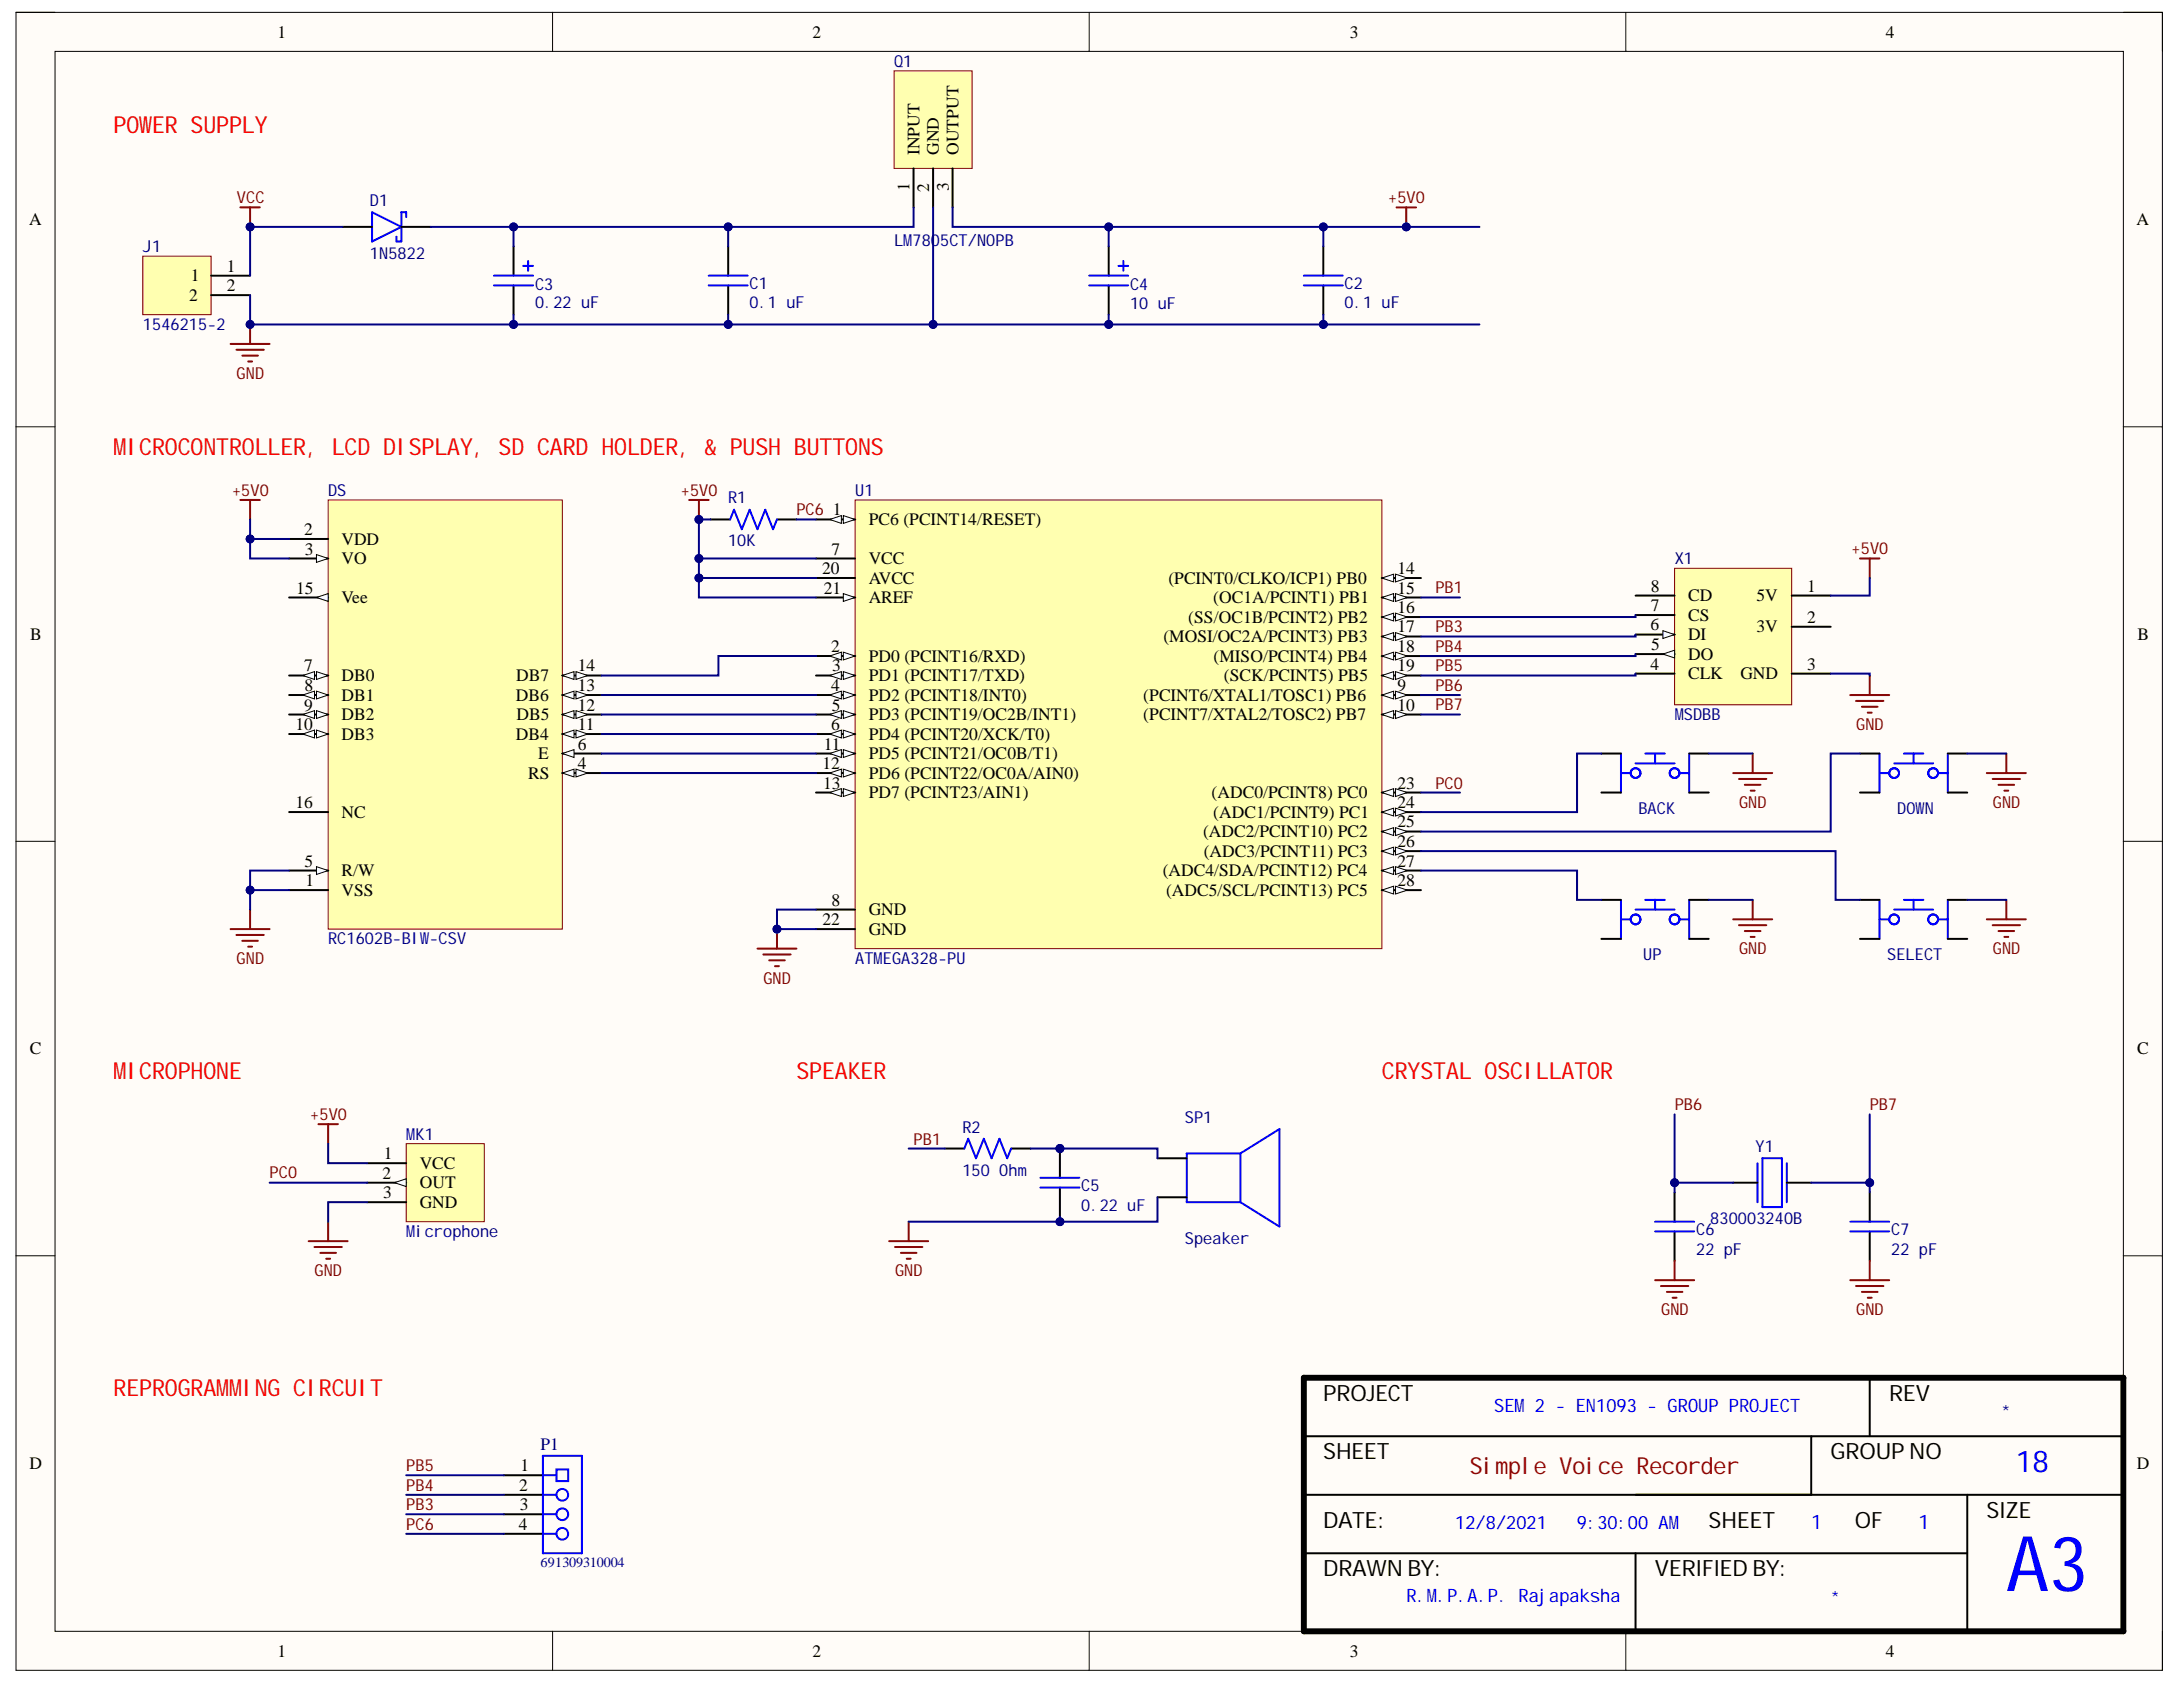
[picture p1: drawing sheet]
<svg xmlns="http://www.w3.org/2000/svg" width="279mm" height="216mm" viewBox="0 0 279 216" stroke-linecap="round" stroke-linejoin="round" font-family="sans-serif">
<defs><g id="words">
<text font-size="9.8" fill="#00f" x="256.8" y="203.6">A3</text>
<text font-size="3.8" fill="#00f" x="258" y="188.4">18</text>
<g font-size="3" fill="#f00">
<text x="14.5" y="17.1">POW</text>
<text x="19.5" y="17.1">ER SUPPLY</text>
<text x="14.5" y="58.2">MICROCONTROLLER, LCD DISPLAY, SD CARD HOLDER, &amp; PUSH BUTTONS</text>
<text x="14.5" y="138.1">MICROPHONE</text>
<text x="101.9" y="138.1">SPEAKER</text>
<text x="176.9" y="138.1">CRYSTAL OSCILLATOR</text>
<text x="14.5" y="178.7">REPROGRAMMING CIRCUIT</text>
</g>
<text font-size="3" fill="#980000" x="188.1" y="188.7">Simple Voice Recorder</text>
<g font-size="2.9">
<text x="169.4" y="179.3">PROJECT</text>
<text x="241.8" y="179.3">REV</text>
<text x="169.4" y="186.8">SHEET</text>
<text x="234.3" y="186.8">GROUP NO</text>
<text x="169.4" y="195.5">DATE:</text>
<text x="218.7" y="195.5">SHEET</text>
<text x="237.4" y="195.5">OF</text>
<text x="254.3" y="194.3">SIZE</text>
<text x="169.4" y="201.7">DRAWN BY:</text>
<text x="211.8" y="201.7">VERIFIED BY:</text>
</g>
<g font-size="2.6" fill="#00f">
<text x="231.8" y="195.7">1</text>
<text x="245.6" y="195.7">1</text>
</g>
<g font-size="2.4" fill="#00f">
<text x="191.2" y="180.7">SEM 2 - EN1093 - GROUP PROJECT</text>
<text x="186.2" y="195.7">12/8/2021</text>
<text x="201.8" y="195.7">9:30:00 AM</text>
<text x="180" y="205.1">R.M.P.A.P. Rajapaksha</text>
</g>
<g font-size="2.2">
<text x="35.5" y="4.8">1</text>
<text x="104" y="4.8">2</text>
<text x="172.8" y="4.8">3</text>
<text x="241.4" y="4.8">4</text>
<text x="117.7" y="19.8" transform="rotate(-90 117.7 19.8)">INPUT</text>
<text x="120.2" y="19.8" transform="rotate(-90 120.2 19.8)">GND</text>
<text x="122.7" y="19.8" transform="rotate(-90 122.7 19.8)">OUTPUT</text>
<text x="3.7" y="28.8">A</text>
<text x="116.4" y="24.4" transform="rotate(-90 116.4 24.4)">1</text>
<text x="118.9" y="24.6" transform="rotate(-90 118.9 24.6)">2</text>
<text x="121.4" y="24.5" transform="rotate(-90 121.4 24.5)">3</text>
<text x="273.4" y="28.8">A</text>
<text x="29" y="34.7">1</text>
<text x="24.2" y="38.5">2</text>
<text x="24.4" y="36">1</text>
<text x="29" y="37.3">2</text>
<text x="106.6" y="66">1</text>
<text x="38.9" y="68.5">2</text>
<text x="39" y="71">3</text>
<text x="43.7" y="69.7">VDD</text>
<text x="106.4" y="71">7</text>
<text x="111.2" y="67.2">PC6 (PCINT14/RESET)</text>
<text x="37.9" y="76">15</text>
<text x="43.7" y="72.2">VO</text>
<text x="43.7" y="77.2">Vee</text>
<text x="105.2" y="73.5">20</text>
<text x="105.4" y="76">21</text>
<text x="111.2" y="72.2">VCC</text>
<text x="111.2" y="74.7">AVCC</text>
<text x="111.2" y="77.2">AREF</text>
<text x="149.5" y="74.7">(PCINT0/CLKO/ICP1) PB0</text>
<text x="155.3" y="77.2">(OC1A/PCINT1) PB1</text>
<text x="178.9" y="73.5">14</text>
<text x="178.9" y="76">15</text>
<text x="211.3" y="75.7">8</text>
<text x="216.1" y="77">CD</text>
<text x="224.8" y="77">5V</text>
<text x="231.3" y="75.7">1</text>
<text x="3.8" y="81.9">B</text>
<text x="106.4" y="83.4">2</text>
<text x="148.9" y="82.2">(MOSI/OC2A/PCINT3) PB3</text>
<text x="152.1" y="79.7">(SS/OC1B/PCINT2) PB2</text>
<text x="178.9" y="78.5">16</text>
<text x="178.9" y="80.9">17</text>
<text x="178.9" y="83.4">18</text>
<text x="211.3" y="80.7">6</text>
<text x="211.3" y="78.2">7</text>
<text x="211.3" y="83.2">5</text>
<text x="216.1" y="82">DI</text>
<text x="216.1" y="79.5">CS</text>
<text x="224.8" y="80.9">3V</text>
<text x="231.3" y="79.7">2</text>
<text x="273.6" y="81.9">B</text>
<text x="38.9" y="85.9">7</text>
<text x="39" y="88.5">8</text>
<text x="43.7" y="87.2">DB0</text>
<text x="43.7" y="89.7">DB1</text>
<text x="66" y="89.7">DB6</text>
<text x="66.1" y="87.2">DB7</text>
<text x="74" y="88.5">13</text>
<text x="74" y="85.9">14</text>
<text x="106.4" y="88.5">4</text>
<text x="106.5" y="85.9">3</text>
<text x="111.2" y="84.7">PD0 (PCINT16/RXD)</text>
<text x="111.2" y="87.2">PD1 (PCINT17/TXD)</text>
<text x="111.2" y="89.7">PD2 (PCINT18/INT0)</text>
<text x="146.3" y="89.7">(PCINT6/XTAL1/TOSC1) PB6</text>
<text x="155.3" y="84.7">(MISO/PCINT4) PB4</text>
<text x="156.6" y="87.2">(SCK/PCINT5) PB5</text>
<text x="178.9" y="85.9">19</text>
<text x="178.9" y="88.5">9</text>
<text x="211.3" y="85.7">4</text>
<text x="216.1" y="86.9">CLK</text>
<text x="216.1" y="84.4">DO</text>
<text x="222.7" y="86.9">GND</text>
<text x="231.3" y="85.7">3</text>
<text x="37.8" y="93.4">10</text>
<text x="38.9" y="90.9">9</text>
<text x="43.7" y="92.2">DB2</text>
<text x="43.7" y="94.7">DB3</text>
<text x="66" y="94.7">DB4</text>
<text x="66.1" y="92.2">DB5</text>
<text x="74" y="95.9">6</text>
<text x="74" y="93.4">11</text>
<text x="74" y="90.9">12</text>
<text x="105.4" y="95.9">11</text>
<text x="106.4" y="93.4">6</text>
<text x="106.5" y="90.9">5</text>
<text x="111.2" y="92.2">PD3 (PCINT19/OC2B/INT1)</text>
<text x="111.2" y="94.7">PD4 (PCINT20/XCK/T0)</text>
<text x="146.3" y="92.2">(PCINT7/XTAL2/TOSC2) PB7</text>
<text x="178.9" y="90.9">10</text>
<text x="67.6" y="99.7">RS</text>
<text x="68.9" y="97.2">E</text>
<text x="74" y="98.4">4</text>
<text x="105.3" y="98.4">12</text>
<text x="105.4" y="100.9">13</text>
<text x="111.2" y="97.2">PD5 (PCINT21/OC0B/T1)</text>
<text x="111.2" y="99.7">PD6 (PCINT22/OC0A/AIN0)</text>
<text x="178.9" y="100.9">23</text>
<text x="37.8" y="103.4">16</text>
<text x="43.7" y="104.7">NC</text>
<text x="111.2" y="102.2">PD7 (PCINT23/AIN1)</text>
<text x="154" y="107.2">(ADC2/PCINT10) PC2</text>
<text x="155.1" y="102.2">(ADC0/PCINT8) PC0</text>
<text x="155.3" y="104.7">(ADC1/PCINT9) PC1</text>
<text x="178.9" y="103.4">24</text>
<text x="178.9" y="105.9">25</text>
<text x="39" y="110.9">5</text>
<text x="39.1" y="113.4">1</text>
<text x="43.7" y="112.1">R/W</text>
<text x="148.8" y="112.1">(ADC4/SDA/PCINT12) PC4</text>
<text x="154.1" y="109.7">(ADC3/PCINT11) PC3</text>
<text x="178.9" y="108.4">26</text>
<text x="178.9" y="110.9">27</text>
<text x="178.9" y="113.4">28</text>
<text x="43.7" y="114.6">VSS</text>
<text x="105.3" y="118.4">22</text>
<text x="106.4" y="115.9">8</text>
<text x="111.2" y="117.1">GND</text>
<text x="111.2" y="119.7">GND</text>
<text x="149.2" y="114.6">(ADC5/SCL/PCINT13) PC5</text>
<text x="3.8" y="134.9">C</text>
<text x="273.5" y="134.9">C</text>
<text x="49.1" y="148.3">1</text>
<text x="53.7" y="149.6">VCC</text>
<text x="49" y="150.9">2</text>
<text x="49" y="153.4">3</text>
<text x="53.7" y="152.1">OUT</text>
<text x="53.7" y="154.6">GND</text>
<text x="3.8" y="188">D</text>
<text x="66.4" y="190.8">2</text>
<text x="66.6" y="188.3">1</text>
<text x="273.5" y="188">D</text>
<text x="66.4" y="195.8">4</text>
<text x="66.5" y="193.3">3</text>
<text x="35.5" y="212">1</text>
<text x="104" y="212">2</text>
<text x="172.8" y="212">3</text>
<text x="241.4" y="212">4</text>
</g>
<text font-size="2.2" fill="#000080" x="69.2" y="185.5">P1</text>
<g font-size="2.1" fill="#000080">
<text x="114.4" y="8.5">Q1</text>
<text x="47.4" y="26.4">D1</text>
<text x="18.3" y="32.3">J1</text>
<text x="47.4" y="33.1">1N5822</text>
<text x="114.4" y="31.5">LM7805CT/NOPB</text>
<text x="68.5" y="39.5">0.22 uF</text>
<text x="68.5" y="37.1">C3</text>
<text x="95.9" y="37">C1</text>
<text x="95.9" y="39.5">0.1 uF</text>
<text x="144.6" y="39.6">10 uF</text>
<text x="144.6" y="37.1">C4</text>
<text x="172.1" y="37">C2</text>
<text x="172.1" y="39.5">0.1 uF</text>
<text x="18.3" y="42.2">1546215-2</text>
<text x="42" y="63.5">DS</text>
<text x="93.2" y="64.4">R1</text>
<text x="109.5" y="63.5">U1</text>
<text x="93.2" y="69.9">10K</text>
<text x="214.3" y="72.2">X1</text>
<text x="214.3" y="92.2">MSDBB</text>
<text x="209.7" y="104.1">BACK</text>
<text x="242.8" y="104.1">DOWN</text>
<text x="42" y="120.8">RC1602B-BIW-CSV</text>
<text x="109.5" y="123.4">ATMEGA328-PU</text>
<text x="210.3" y="122.9">UP</text>
<text x="241.5" y="122.9">SELECT</text>
<text x="151.7" y="143.7">SP1</text>
<text x="52" y="145.8">MK1</text>
<text x="123.2" y="145">R2</text>
<text x="224.7" y="147.4">Y1</text>
<text x="123.2" y="150.4">150 Ohm</text>
<text x="138.4" y="152.4">C5</text>
<text x="138.4" y="155">0.22 uF</text>
<text x="52" y="158.3">Microphone</text>
<text x="151.7" y="159.2">Speaker</text>
<text x="217.1" y="158">C6</text>
<text x="217.1" y="160.6">22 pF</text>
<text x="218.9" y="156.7">830003240B</text>
<text x="242.1" y="158">C7</text>
<text x="242.1" y="160.6">22 pF</text>
<text x="256.2" y="181.4">*</text>
</g>
<g font-size="2.1" fill="#800000">
<text x="30.3" y="26">VCC</text>
<text x="177.7" y="26">+5V0</text>
<text x="30.3" y="48.5">GND</text>
<text x="29.7" y="63.5">+5V0</text>
<text x="87.1" y="63.5">+5V0</text>
<text x="101.9" y="66">PC6</text>
<text x="237" y="70.9">+5V0</text>
<text x="183.7" y="75.9">PB1</text>
<text x="183.7" y="83.4">PB4</text>
<text x="183.7" y="80.9">PB3</text>
<text x="183.7" y="88.4">PB6</text>
<text x="183.7" y="85.9">PB5</text>
<text x="183.7" y="90.9">PB7</text>
<text x="237.6" y="93.4">GND</text>
<text x="183.7" y="100.9">PC0</text>
<text x="222.6" y="103.4">GND</text>
<text x="255.1" y="103.4">GND</text>
<text x="30.3" y="123.4">GND</text>
<text x="97.7" y="125.9">GND</text>
<text x="222.6" y="122.1">GND</text>
<text x="255.1" y="122.1">GND</text>
<text x="39.7" y="143.3">+5V0</text>
<text x="214.3" y="142.1">PB6</text>
<text x="239.3" y="142.1">PB7</text>
<text x="116.9" y="146.5">PB1</text>
<text x="34.5" y="150.8">PC0</text>
<text x="40.3" y="163.3">GND</text>
<text x="114.6" y="163.3">GND</text>
<text x="212.6" y="168.3">GND</text>
<text x="237.6" y="168.3">GND</text>
<text x="52" y="188.3">PB5</text>
<text x="52" y="190.8">PB4</text>
<text x="52" y="193.3">PB3</text>
<text x="52" y="195.7">PC6</text>
</g>
<text font-size="2.1" fill="#00f" x="234.3" y="205.1">*</text>
<text font-size="1.8" fill="#000080" x="69.2" y="200.6">691309310004</text>
</g></defs>
<path d="M2 1.6h274.8v212.2h-274.8z" fill-rule="evenodd" fill="#fffcf8"/>
<path d="M2 1.6h274.8v212.2h-274.8z" fill="none" stroke="#000" stroke-width=".13"/>
<path d="M7 6.6h264.8v202.2h-264.8z" fill-rule="evenodd" fill="#fffcf8"/>
<g fill="none" stroke="#000" stroke-width=".13">
<path d="M2 1.6h5M7 6.6h264.8v202.2h-264.8zM70.7 1.6v5M139.4 1.6v5M208.1 1.6v5M271.8 1.6h5v5M2 54.6h5M271.8 54.6h5M2 107.7h5M271.8 107.7h5M2 160.7h5M271.8 160.7h5"/>
<path d="M70.7 208.8v5M139.4 208.8v5M208.1 208.8v5M276.8 208.8v5"/>
</g>
<path d="M18.3 32.8h8.7v7.5h-8.7z" fill-rule="evenodd" fill="#ffffb0"/>
<path d="M18.3 32.8h8.7v7.5h-8.7z" fill="none" stroke="#800000" stroke-width=".13"/>
<path d="M27 35.3h5M27 37.8h5M43.9 29h3.7M51.4 29h3.7M65.7 31.5v3.8M65.7 36.5v3.8M141.9 31.5v3.8M141.9 36.5v3.8M169.4 31.5v3.8M169.4 36.5v3.8" fill="none" stroke="#000" stroke-width=".25"/>
<path d="M47.6 27.2l3.8 1.8-3.8 1.9zM52 27.8v-.6h-.6v3.7h-.7v-.6M63.2 35.3h5M63.2 36.5h5M67 34h1.2M67.6 33.4v1.3M139.4 35.3h5M139.4 36.5h5M143.1 34h1.3M143.8 33.4v1.3M166.9 35.3h5M166.9 36.5h5" fill="none" stroke="#00f" stroke-width=".25"/>
<path d="M114.4 9.1h10v12.4h-10z" fill-rule="evenodd" fill="#ffffb0"/>
<path d="M114.4 9.1h10v12.4h-10z" fill="none" stroke="#800000" stroke-width=".13"/>
<path d="M116.9 21.5v5M119.4 21.5v5M121.9 21.5v5" fill="none" stroke="#000" stroke-width=".25"/>
<path d="M30.8 26.5h2.5M32 26.5v2.5" fill="none" stroke="#800000" stroke-width=".25"/>
<circle cx="32" cy="29" r=".5" fill="#000080"/>
<circle cx="32" cy="29" r=".5" fill="none" stroke="#000080" stroke-width=".13"/>
<path d="M178.7 26.5h2.5M180 26.5v2.5" fill="none" stroke="#800000" stroke-width=".25"/>
<circle cx="180" cy="29" r=".5" fill="#000080"/>
<circle cx="180" cy="29" r=".5" fill="none" stroke="#000080" stroke-width=".13"/>
<path d="M109.4 64h67.5v57.4h-67.5z" fill-rule="evenodd" fill="#ffffb0"/>
<path d="M109.4 64h67.5v57.4h-67.5z" fill="none" stroke="#800000" stroke-width=".13"/>
<path d="M104.4 71.5h5M104.4 74h5M104.4 84h5" fill="none" stroke="#000" stroke-width=".25"/>
<path d="M107.9 83.5l1.5 .5-1.5 .5z" fill="#f8fcff"/>
<path d="M107.9 83.5l1.5 .5-1.5 .5z" fill="none" stroke="#000" stroke-width=".13"/>
<path d="M106.2 84l1.5-.5v1z" fill="#f8fcff"/>
<path d="M106.2 84l1.5-.5v1z" fill="none" stroke="#000" stroke-width=".13"/>
<path d="M104.4 86.5h5" fill="none" stroke="#000" stroke-width=".25"/>
<path d="M107.9 86l1.5 .5-1.5 .5z" fill="#f8fcff"/>
<path d="M107.9 86l1.5 .5-1.5 .5z" fill="none" stroke="#000" stroke-width=".13"/>
<path d="M106.2 86.5l1.5-.5v1z" fill="#f8fcff"/>
<path d="M106.2 86.5l1.5-.5v1z" fill="none" stroke="#000" stroke-width=".13"/>
<path d="M104.4 88.9h5" fill="none" stroke="#000" stroke-width=".25"/>
<path d="M107.9 88.5l1.5 .4-1.5 .5z" fill="#f8fcff"/>
<path d="M107.9 88.5l1.5 .4-1.5 .5z" fill="none" stroke="#000" stroke-width=".13"/>
<path d="M106.2 88.9l1.5-.4v.9z" fill="#f8fcff"/>
<path d="M106.2 88.9l1.5-.4v.9z" fill="none" stroke="#000" stroke-width=".13"/>
<path d="M104.4 91.4h5" fill="none" stroke="#000" stroke-width=".25"/>
<path d="M107.9 90.9l1.5 .5-1.5 .5z" fill="#f8fcff"/>
<path d="M107.9 90.9l1.5 .5-1.5 .5z" fill="none" stroke="#000" stroke-width=".13"/>
<path d="M106.2 91.4l1.5-.5v1z" fill="#f8fcff"/>
<path d="M106.2 91.4l1.5-.5v1z" fill="none" stroke="#000" stroke-width=".13"/>
<path d="M104.4 93.9h5" fill="none" stroke="#000" stroke-width=".25"/>
<path d="M107.9 93.4l1.5 .5-1.5 .5z" fill="#f8fcff"/>
<path d="M107.9 93.4l1.5 .5-1.5 .5z" fill="none" stroke="#000" stroke-width=".13"/>
<path d="M106.2 93.9l1.5-.5v1z" fill="#f8fcff"/>
<path d="M106.2 93.9l1.5-.5v1z" fill="none" stroke="#000" stroke-width=".13"/>
<path d="M104.4 96.4h5" fill="none" stroke="#000" stroke-width=".25"/>
<path d="M107.9 95.9l1.5 .5-1.5 .5z" fill="#f8fcff"/>
<path d="M107.9 95.9l1.5 .5-1.5 .5z" fill="none" stroke="#000" stroke-width=".13"/>
<path d="M106.2 96.4l1.5-.5v1z" fill="#f8fcff"/>
<path d="M106.2 96.4l1.5-.5v1z" fill="none" stroke="#000" stroke-width=".13"/>
<path d="M104.4 98.9h5" fill="none" stroke="#000" stroke-width=".25"/>
<path d="M107.9 98.4l1.5 .5-1.5 .5z" fill="#f8fcff"/>
<path d="M107.9 98.4l1.5 .5-1.5 .5z" fill="none" stroke="#000" stroke-width=".13"/>
<path d="M106.2 98.9l1.5-.5v1z" fill="#f8fcff"/>
<path d="M106.2 98.9l1.5-.5v1z" fill="none" stroke="#000" stroke-width=".13"/>
<path d="M104.4 101.4h5" fill="none" stroke="#000" stroke-width=".25"/>
<path d="M107.9 100.9l1.5 .5-1.5 .5z" fill="#f8fcff"/>
<path d="M107.9 100.9l1.5 .5-1.5 .5z" fill="none" stroke="#000" stroke-width=".13"/>
<path d="M106.2 101.4l1.5-.5v1z" fill="#f8fcff"/>
<path d="M106.2 101.4l1.5-.5v1z" fill="none" stroke="#000" stroke-width=".13"/>
<path d="M104.4 76.5h5" fill="none" stroke="#000" stroke-width=".25"/>
<path d="M107.9 76l1.5 .5-1.5 .5z" fill="#f8fcff"/>
<path d="M107.9 76l1.5 .5-1.5 .5z" fill="none" stroke="#000" stroke-width=".13"/>
<path d="M104.4 66.5h5" fill="none" stroke="#000" stroke-width=".25"/>
<path d="M107.9 66l1.5 .5-1.5 .5z" fill="#f8fcff"/>
<path d="M107.9 66l1.5 .5-1.5 .5z" fill="none" stroke="#000" stroke-width=".13"/>
<path d="M106.2 66.5l1.5-.5v1z" fill="#f8fcff"/>
<path d="M106.2 66.5l1.5-.5v1z" fill="none" stroke="#000" stroke-width=".13"/>
<path d="M176.9 74h5M104.4 116.4h5M104.4 118.9h5" fill="none" stroke="#000" stroke-width=".25"/>
<path d="M176.9 74l1.5-.5v1z" fill="#f8fcff"/>
<path d="M176.9 74l1.5-.5v1z" fill="none" stroke="#000" stroke-width=".13"/>
<path d="M178.6 73.5l1.5 .5-1.5 .5z" fill="#f8fcff"/>
<path d="M178.6 73.5l1.5 .5-1.5 .5z" fill="none" stroke="#000" stroke-width=".13"/>
<path d="M176.9 76.5h5" fill="none" stroke="#000" stroke-width=".25"/>
<path d="M176.9 76.5l1.5-.5v1z" fill="#f8fcff"/>
<path d="M176.9 76.5l1.5-.5v1z" fill="none" stroke="#000" stroke-width=".13"/>
<path d="M178.6 76l1.5 .5-1.5 .5z" fill="#f8fcff"/>
<path d="M178.6 76l1.5 .5-1.5 .5z" fill="none" stroke="#000" stroke-width=".13"/>
<path d="M176.9 79h5" fill="none" stroke="#000" stroke-width=".25"/>
<path d="M176.9 79l1.5-.5v1z" fill="#f8fcff"/>
<path d="M176.9 79l1.5-.5v1z" fill="none" stroke="#000" stroke-width=".13"/>
<path d="M178.6 78.5l1.5 .5-1.5 .5z" fill="#f8fcff"/>
<path d="M178.6 78.5l1.5 .5-1.5 .5z" fill="none" stroke="#000" stroke-width=".13"/>
<path d="M176.9 81.5h5" fill="none" stroke="#000" stroke-width=".25"/>
<path d="M176.9 81.5l1.5-.5v1z" fill="#f8fcff"/>
<path d="M176.9 81.5l1.5-.5v1z" fill="none" stroke="#000" stroke-width=".13"/>
<path d="M178.6 81l1.5 .5-1.5 .5z" fill="#f8fcff"/>
<path d="M178.6 81l1.5 .5-1.5 .5z" fill="none" stroke="#000" stroke-width=".13"/>
<path d="M176.9 84h5" fill="none" stroke="#000" stroke-width=".25"/>
<path d="M176.9 84l1.5-.5v1z" fill="#f8fcff"/>
<path d="M176.9 84l1.5-.5v1z" fill="none" stroke="#000" stroke-width=".13"/>
<path d="M178.6 83.5l1.5 .5-1.5 .5z" fill="#f8fcff"/>
<path d="M178.6 83.5l1.5 .5-1.5 .5z" fill="none" stroke="#000" stroke-width=".13"/>
<path d="M176.9 86.5h5" fill="none" stroke="#000" stroke-width=".25"/>
<path d="M176.9 86.5l1.5-.5v1z" fill="#f8fcff"/>
<path d="M176.9 86.5l1.5-.5v1z" fill="none" stroke="#000" stroke-width=".13"/>
<path d="M178.6 86l1.5 .5-1.5 .5z" fill="#f8fcff"/>
<path d="M178.6 86l1.5 .5-1.5 .5z" fill="none" stroke="#000" stroke-width=".13"/>
<path d="M176.9 89h5" fill="none" stroke="#000" stroke-width=".25"/>
<path d="M176.9 89l1.5-.5v.9z" fill="#f8fcff"/>
<path d="M176.9 89l1.5-.5v.9z" fill="none" stroke="#000" stroke-width=".13"/>
<path d="M178.6 88.5l1.5 .5-1.5 .4z" fill="#f8fcff"/>
<path d="M178.6 88.5l1.5 .5-1.5 .4z" fill="none" stroke="#000" stroke-width=".13"/>
<path d="M176.9 91.4h5" fill="none" stroke="#000" stroke-width=".25"/>
<path d="M176.9 91.4l1.5-.5v1.1z" fill="#f8fcff"/>
<path d="M176.9 91.4l1.5-.5v1.1z" fill="none" stroke="#000" stroke-width=".13"/>
<path d="M178.6 90.9l1.5 .5-1.5 .6z" fill="#f8fcff"/>
<path d="M178.6 90.9l1.5 .5-1.5 .6z" fill="none" stroke="#000" stroke-width=".13"/>
<path d="M176.9 101.4h5" fill="none" stroke="#000" stroke-width=".25"/>
<path d="M176.9 101.4l1.5-.5v1z" fill="#f8fcff"/>
<path d="M176.9 101.4l1.5-.5v1z" fill="none" stroke="#000" stroke-width=".13"/>
<path d="M178.6 100.9l1.5 .5-1.5 .5z" fill="#f8fcff"/>
<path d="M178.6 100.9l1.5 .5-1.5 .5z" fill="none" stroke="#000" stroke-width=".13"/>
<path d="M176.9 103.9h5" fill="none" stroke="#000" stroke-width=".25"/>
<path d="M176.9 103.9l1.5-.5v1z" fill="#f8fcff"/>
<path d="M176.9 103.9l1.5-.5v1z" fill="none" stroke="#000" stroke-width=".13"/>
<path d="M178.6 103.4l1.5 .5-1.5 .5z" fill="#f8fcff"/>
<path d="M178.6 103.4l1.5 .5-1.5 .5z" fill="none" stroke="#000" stroke-width=".13"/>
<path d="M176.9 106.4h5" fill="none" stroke="#000" stroke-width=".25"/>
<path d="M176.9 106.4l1.5-.5v1z" fill="#f8fcff"/>
<path d="M176.9 106.4l1.5-.5v1z" fill="none" stroke="#000" stroke-width=".13"/>
<path d="M178.6 105.9l1.5 .5-1.5 .5z" fill="#f8fcff"/>
<path d="M178.6 105.9l1.5 .5-1.5 .5z" fill="none" stroke="#000" stroke-width=".13"/>
<path d="M176.9 108.9h5" fill="none" stroke="#000" stroke-width=".25"/>
<path d="M176.9 108.9l1.5-.5v1z" fill="#f8fcff"/>
<path d="M176.9 108.9l1.5-.5v1z" fill="none" stroke="#000" stroke-width=".13"/>
<path d="M178.6 108.4l1.5 .5-1.5 .5z" fill="#f8fcff"/>
<path d="M178.6 108.4l1.5 .5-1.5 .5z" fill="none" stroke="#000" stroke-width=".13"/>
<path d="M176.9 111.4h5" fill="none" stroke="#000" stroke-width=".25"/>
<path d="M176.9 111.4l1.5-.5v1z" fill="#f8fcff"/>
<path d="M176.9 111.4l1.5-.5v1z" fill="none" stroke="#000" stroke-width=".13"/>
<path d="M178.6 110.9l1.5 .5-1.5 .5z" fill="#f8fcff"/>
<path d="M178.6 110.9l1.5 .5-1.5 .5z" fill="none" stroke="#000" stroke-width=".13"/>
<path d="M176.9 113.9h5" fill="none" stroke="#000" stroke-width=".25"/>
<path d="M176.9 113.9l1.5-.5v1z" fill="#f8fcff"/>
<path d="M176.9 113.9l1.5-.5v1z" fill="none" stroke="#000" stroke-width=".13"/>
<path d="M178.6 113.4l1.5 .5-1.5 .5z" fill="#f8fcff"/>
<path d="M178.6 113.4l1.5 .5-1.5 .5z" fill="none" stroke="#000" stroke-width=".13"/>
<path d="M214.3 72.7h15v17.5h-15z" fill-rule="evenodd" fill="#ffffb0"/>
<path d="M214.3 72.7h15v17.5h-15z" fill="none" stroke="#800000" stroke-width=".13"/>
<path d="M229.3 76.2h5M209.3 86.2h5M209.3 83.7h5M229.3 80.2h5M229.3 86.2h5" fill="none" stroke="#000" stroke-width=".25"/>
<path d="M212.8 83.7l1.5-.5v1z" fill="#f8fcff"/>
<path d="M212.8 83.7l1.5-.5v1z" fill="none" stroke="#000" stroke-width=".13"/>
<path d="M209.3 81.2h5" fill="none" stroke="#000" stroke-width=".25"/>
<path d="M212.8 80.7l1.5 .5-1.5 .5z" fill="#f8fcff"/>
<path d="M212.8 80.7l1.5 .5-1.5 .5z" fill="none" stroke="#000" stroke-width=".13"/>
<g fill="none" stroke="#000" stroke-width=".25">
<path d="M209.3 78.7h5M209.3 76.2h5M205 96.4h2.5M216.2 96.4h2.5M238.1 96.4h2.5M249.3 96.4h2.5M205 101.4h2.5M205 115.2h2.5M216.2 101.4h2.5M216.2 115.2h2.5M238.1 101.4h2.5M238.1 115.2h2.5"/>
<path d="M249.3 101.4h2.5M249.3 115.2h2.5M205 120.2h2.5M216.2 120.2h2.5M238.1 120.2h2.5M249.3 120.2h2.5"/>
</g>
<g fill="none" stroke="#00f" stroke-width=".25">
<path d="M207.5 96.4v5M207.5 98.9h1.2M209.3 97.7h5M210.6 96.4h2.5M211.8 96.4v1.3M215 98.9h1.2M216.2 96.4v5M240.6 98.9h1.2M240.6 96.4v5M242.4 97.7h5M243.7 96.4h2.5M244.9 96.4v1.3"/>
<path d="M248 98.9h1.3M249.3 96.4v5M207.5 115.2v5M207.5 117.7h1.2M209.3 116.4h5M210.6 115.2h2.5M211.8 115.2v1.2M215 117.7h1.2M216.2 115.2v5M240.6 117.7h1.2M240.6 115.2v5M242.4 116.4h5"/>
<path d="M243.7 115.2h2.5M244.9 115.2v1.2M248 117.7h1.3M249.3 115.2v5"/>
<circle cx="209.3" cy="98.9" r=".62"/>
<circle cx="214.3" cy="98.9" r=".62"/>
<circle cx="242.4" cy="98.9" r=".63"/>
<circle cx="242.4" cy="98.9" r=".62"/>
<circle cx="247.4" cy="98.9" r=".63"/>
<circle cx="247.4" cy="98.9" r=".62"/>
<circle cx="209.3" cy="117.7" r=".63"/>
<circle cx="214.3" cy="117.7" r=".63"/>
<circle cx="242.4" cy="117.7" r=".63"/>
<circle cx="247.4" cy="117.7" r=".63"/>
</g>
<path d="M30.8 64h2.5M32 64v2.5M29.5 118.9h5M30.3 119.7h3.5M32 116.4v2.5M31 120.4h2M31.8 121.2h.5" fill="none" stroke="#800000" stroke-width=".25"/>
<path d="M42 64h30v54.9h-30z" fill-rule="evenodd" fill="#ffffb0"/>
<path d="M42 64h30v54.9h-30z" fill="none" stroke="#800000" stroke-width=".13"/>
<path d="M37 69h5M37 71.5h5M37 113.9h5" fill="none" stroke="#000" stroke-width=".25"/>
<path d="M40.5 71l1.5 .5-1.5 .5z" fill="#f8fcff"/>
<path d="M40.5 71l1.5 .5-1.5 .5z" fill="none" stroke="#000" stroke-width=".13"/>
<path d="M72 98.9h5" fill="none" stroke="#000" stroke-width=".25"/>
<path d="M72 98.9l1.5-.5v1z" fill="#f8fcff"/>
<path d="M72 98.9l1.5-.5v1z" fill="none" stroke="#000" stroke-width=".13"/>
<path d="M73.7 98.4l1.5 .5-1.5 .5z" fill="#f8fcff"/>
<path d="M73.7 98.4l1.5 .5-1.5 .5z" fill="none" stroke="#000" stroke-width=".13"/>
<path d="M37 111.4h5" fill="none" stroke="#000" stroke-width=".25"/>
<path d="M40.5 110.9l1.5 .5-1.5 .5z" fill="#f8fcff"/>
<path d="M40.5 110.9l1.5 .5-1.5 .5z" fill="none" stroke="#000" stroke-width=".13"/>
<path d="M72 96.4h5" fill="none" stroke="#000" stroke-width=".25"/>
<path d="M72 96.4l1.5-.5v1z" fill="#f8fcff"/>
<path d="M72 96.4l1.5-.5v1z" fill="none" stroke="#000" stroke-width=".13"/>
<path d="M37 86.5h5" fill="none" stroke="#000" stroke-width=".25"/>
<path d="M40.5 86l1.5 .5-1.5 .5z" fill="#f8fcff"/>
<path d="M40.5 86l1.5 .5-1.5 .5z" fill="none" stroke="#000" stroke-width=".13"/>
<path d="M38.8 86.5l1.5-.5v1z" fill="#f8fcff"/>
<path d="M38.8 86.5l1.5-.5v1z" fill="none" stroke="#000" stroke-width=".13"/>
<path d="M37 88.9h5" fill="none" stroke="#000" stroke-width=".25"/>
<path d="M40.5 88.5l1.5 .4-1.5 .5z" fill="#f8fcff"/>
<path d="M40.5 88.5l1.5 .4-1.5 .5z" fill="none" stroke="#000" stroke-width=".13"/>
<path d="M38.8 88.9l1.5-.4v.9z" fill="#f8fcff"/>
<path d="M38.8 88.9l1.5-.4v.9z" fill="none" stroke="#000" stroke-width=".13"/>
<path d="M37 91.4h5" fill="none" stroke="#000" stroke-width=".25"/>
<path d="M40.5 90.9l1.5 .5-1.5 .5z" fill="#f8fcff"/>
<path d="M40.5 90.9l1.5 .5-1.5 .5z" fill="none" stroke="#000" stroke-width=".13"/>
<path d="M38.8 91.4l1.5-.5v1z" fill="#f8fcff"/>
<path d="M38.8 91.4l1.5-.5v1z" fill="none" stroke="#000" stroke-width=".13"/>
<path d="M37 93.9h5" fill="none" stroke="#000" stroke-width=".25"/>
<path d="M40.5 93.4l1.5 .5-1.5 .5z" fill="#f8fcff"/>
<path d="M40.5 93.4l1.5 .5-1.5 .5z" fill="none" stroke="#000" stroke-width=".13"/>
<path d="M38.8 93.9l1.5-.5v1z" fill="#f8fcff"/>
<path d="M38.8 93.9l1.5-.5v1z" fill="none" stroke="#000" stroke-width=".13"/>
<path d="M72 93.9h5" fill="none" stroke="#000" stroke-width=".25"/>
<path d="M72 93.9l1.5-.5v1z" fill="#f8fcff"/>
<path d="M72 93.9l1.5-.5v1z" fill="none" stroke="#000" stroke-width=".13"/>
<path d="M73.7 93.4l1.5 .5-1.5 .5z" fill="#f8fcff"/>
<path d="M73.7 93.4l1.5 .5-1.5 .5z" fill="none" stroke="#000" stroke-width=".13"/>
<path d="M72 91.4h5" fill="none" stroke="#000" stroke-width=".25"/>
<path d="M72 91.4l1.5-.5v1z" fill="#f8fcff"/>
<path d="M72 91.4l1.5-.5v1z" fill="none" stroke="#000" stroke-width=".13"/>
<path d="M73.7 90.9l1.5 .5-1.5 .5z" fill="#f8fcff"/>
<path d="M73.7 90.9l1.5 .5-1.5 .5z" fill="none" stroke="#000" stroke-width=".13"/>
<path d="M72 88.9h5" fill="none" stroke="#000" stroke-width=".25"/>
<path d="M72 88.9l1.5-.4v.9z" fill="#f8fcff"/>
<path d="M72 88.9l1.5-.4v.9z" fill="none" stroke="#000" stroke-width=".13"/>
<path d="M73.7 88.5l1.5 .4-1.5 .5z" fill="#f8fcff"/>
<path d="M73.7 88.5l1.5 .4-1.5 .5z" fill="none" stroke="#000" stroke-width=".13"/>
<path d="M72 86.5h5" fill="none" stroke="#000" stroke-width=".25"/>
<path d="M72 86.5l1.5-.5v1z" fill="#f8fcff"/>
<path d="M72 86.5l1.5-.5v1z" fill="none" stroke="#000" stroke-width=".13"/>
<path d="M73.7 86l1.5 .5-1.5 .5z" fill="#f8fcff"/>
<path d="M73.7 86l1.5 .5-1.5 .5z" fill="none" stroke="#000" stroke-width=".13"/>
<path d="M37 76.5h5" fill="none" stroke="#000" stroke-width=".25"/>
<path d="M40.5 76.5l1.5-.5v1z" fill="#f8fcff"/>
<path d="M40.5 76.5l1.5-.5v1z" fill="none" stroke="#000" stroke-width=".13"/>
<path d="M37 103.9h5" fill="none" stroke="#000" stroke-width=".25"/>
<path d="M29.5 44h5M30.3 44.8h3.5M31 45.5h2M31.8 46.3h.5M32 41.5v2.5" fill="none" stroke="#800000" stroke-width=".25"/>
<circle cx="32" cy="41.5" r=".5" fill="#000080"/>
<circle cx="32" cy="41.5" r=".5" fill="none" stroke="#000080" stroke-width=".13"/>
<g fill="none" stroke="#800000" stroke-width=".25">
<path d="M88.2 64h2.5M89.5 64v2.5M221.8 98.9h5M222.6 99.7h3.5M224.3 96.4v2.5M254.3 98.9h5M255 99.7h3.5M256.8 96.4v2.5M221.8 117.7h5M222.6 118.4h3.5M223.3 119.2h2M223.3 100.4h2"/>
<path d="M224.1 119.9h.5M224.1 101.2h.5M224.3 115.2v2.5M254.3 117.7h5M255 118.4h3.5M255.8 119.2h2M255.8 100.4h2M256.5 119.9h.5M256.5 101.2h.5M256.8 115.2v2.5"/>
</g>
<circle cx="89.5" cy="66.5" r=".5" fill="#000080"/>
<circle cx="89.5" cy="66.5" r=".5" fill="none" stroke="#000080" stroke-width=".13"/>
<path d="M99.4 118.9v2.5M96.9 121.4h5M97.7 122.2h3.5M98.4 122.9h2M99.2 123.7h.5" fill="none" stroke="#800000" stroke-width=".25"/>
<circle cx="99.4" cy="118.9" r=".5" fill="#000080"/>
<circle cx="99.4" cy="118.9" r=".5" fill="none" stroke="#000080" stroke-width=".13"/>
<path d="M91 66.5h2.5M99.4 66.5h2.5" fill="none" stroke="#000" stroke-width=".25"/>
<path d="M93.5 66.5l.4-1.3 1 2.5 1-2.5 1 2.5 1-2.5 1 2.5 .5-1.2" fill="none" stroke="#00f" stroke-width=".25"/>
<path d="M238.1 71.5h2.5M239.3 71.5v2.5M236.8 89h5M237.6 89.7h3.5M238.3 90.5h2M239.1 91.2h.5M239.3 86.5v2.5" fill="none" stroke="#800000" stroke-width=".25"/>
<path d="M52 146.4h10v10h-10z" fill-rule="evenodd" fill="#ffffb0"/>
<path d="M52 146.4h10v10h-10z" fill="none" stroke="#800000" stroke-width=".13"/>
<path d="M47 148.9h5M47 151.4h5" fill="none" stroke="#000" stroke-width=".25"/>
<path d="M50.5 151.4l1.5-.5v1z" fill="#f8fcff"/>
<path d="M50.5 151.4l1.5-.5v1z" fill="none" stroke="#000" stroke-width=".13"/>
<path d="M47 153.9h5M120.9 147h2.5M129.4 147h2.5M148.1 148.2h3.8M148.1 153.2h3.8" fill="none" stroke="#000" stroke-width=".25"/>
<path d="M39.5 158.8h5M40.3 159.6h3.4M40.8 143.9h2.5M42 143.9v2.5M42 156.4v2.4M41 160.3h2M41.8 161.1h.5" fill="none" stroke="#800000" stroke-width=".25"/>
<path d="M123.4 147l.5-1.3 1 2.5 1-2.5 1 2.5 1-2.5 1 2.5 .5-1.2M158.8 147.6h-6.9v6.3h6.9M158.8 147.6v6.3M158.8 147.6l5-3.1v12.5l-5-3.1" fill="none" stroke="#00f" stroke-width=".25"/>
<circle cx="135.7" cy="147" r=".5" fill="#000080"/>
<circle cx="135.7" cy="147" r=".5" fill="none" stroke="#000080" stroke-width=".13"/>
<path d="M135.7 147v3.7M135.7 152v3.7" fill="none" stroke="#000" stroke-width=".25"/>
<circle cx="135.7" cy="147" r=".5" fill="#000080"/>
<circle cx="135.7" cy="147" r=".5" fill="none" stroke="#000080" stroke-width=".13"/>
<g fill="none" stroke="#00f" stroke-width=".25">
<path d="M90.7 36.5h5M90.7 35.3h5M133.2 152h5M133.2 150.7h5M211.8 157.6h5M211.8 156.4h5M224.9 148.9v5M225.6 148.2h2.5v6.3h-2.5zM228.7 148.9v5M236.8 157.6h5M236.8 156.4h5M69.5 191.3h1.7"/>
<path d="M69.5 188.8h1.7M69.5 193.8h1.7M69.5 196.3h1.7M69.5 186.3h5v12.5h-5zM71.2 188.1h1.5v1.5h-1.5z"/>
<circle cx="72" cy="191.3" r=".75"/>
<circle cx="72" cy="196.3" r=".75"/>
<circle cx="72" cy="193.8" r=".75"/>
</g>
<g fill="none" stroke="#800000" stroke-width=".25">
<path d="M113.8 158.8h5M114.6 159.6h3.5M116.3 156.4v2.4M115.3 160.3h2M116.1 161.1h.5M211.8 163.8h5M212.6 164.6h3.5M213.3 165.3h2M214.1 166.1h.5M214.3 161.3v2.5M236.8 163.8h5M237.6 164.6h3.5"/>
<path d="M238.3 165.3h2M239.1 166.1h.5M239.3 161.3v2.5"/>
</g>
<path d="M93.2 31.5v3.8M93.2 36.5v3.8M214.3 152.6v3.8M214.3 157.6v3.7M221.8 151.4h3.1M228.7 151.4h3.1M239.3 152.6v3.8M239.3 157.6v3.7M64.5 191.3h5M64.5 188.8h5M64.5 193.8h5M64.5 196.3h5" fill="none" stroke="#000" stroke-width=".25"/>
<path d="M43.9 29h-11.9v6.3" fill="none" stroke="#000080" stroke-width=".25"/>
<circle cx="32" cy="29" r=".5" fill="#000080"/>
<circle cx="32" cy="29" r=".5" fill="none" stroke="#000080" stroke-width=".13"/>
<path d="M65.7 29v2.5" fill="none" stroke="#000080" stroke-width=".25"/>
<circle cx="65.7" cy="29" r=".5" fill="#000080"/>
<circle cx="65.7" cy="29" r=".5" fill="none" stroke="#000080" stroke-width=".13"/>
<path d="M141.9 29v2.5" fill="none" stroke="#000080" stroke-width=".25"/>
<circle cx="141.9" cy="29" r=".5" fill="#000080"/>
<circle cx="141.9" cy="29" r=".5" fill="none" stroke="#000080" stroke-width=".13"/>
<path d="M169.4 29v2.5" fill="none" stroke="#000080" stroke-width=".25"/>
<circle cx="169.4" cy="29" r=".5" fill="#000080"/>
<circle cx="169.4" cy="29" r=".5" fill="none" stroke="#000080" stroke-width=".13"/>
<path d="M116.9 26.5v2.5h-61.8" fill="none" stroke="#000080" stroke-width=".25"/>
<circle cx="65.7" cy="29" r=".5" fill="#000080"/>
<circle cx="65.7" cy="29" r=".5" fill="none" stroke="#000080" stroke-width=".13"/>
<circle cx="93.2" cy="29" r=".5" fill="#000080"/>
<circle cx="93.2" cy="29" r=".5" fill="none" stroke="#000080" stroke-width=".13"/>
<path d="M121.9 26.5v2.5h67.5" fill="none" stroke="#000080" stroke-width=".25"/>
<circle cx="141.9" cy="29" r=".5" fill="#000080"/>
<circle cx="141.9" cy="29" r=".5" fill="none" stroke="#000080" stroke-width=".13"/>
<circle cx="169.4" cy="29" r=".5" fill="#000080"/>
<circle cx="169.4" cy="29" r=".5" fill="none" stroke="#000080" stroke-width=".13"/>
<circle cx="180" cy="29" r=".5" fill="#000080"/>
<circle cx="180" cy="29" r=".5" fill="none" stroke="#000080" stroke-width=".13"/>
<path d="M32 66.5v5h5M77 98.9h27.4M77 96.4h27.4M77 93.9h27.4M77 91.4h27.4M77 88.9h27.4M104.4 84h-12.4v2.5h-15" fill="none" stroke="#000080" stroke-width=".25"/>
<circle cx="32" cy="69" r=".5" fill="#000080"/>
<circle cx="32" cy="69" r=".5" fill="none" stroke="#000080" stroke-width=".13"/>
<path d="M32 69h5" fill="none" stroke="#000080" stroke-width=".25"/>
<circle cx="32" cy="69" r=".5" fill="#000080"/>
<circle cx="32" cy="69" r=".5" fill="none" stroke="#000080" stroke-width=".13"/>
<path d="M37 111.4h-5v5" fill="none" stroke="#000080" stroke-width=".25"/>
<circle cx="32" cy="113.9" r=".5" fill="#000080"/>
<circle cx="32" cy="113.9" r=".5" fill="none" stroke="#000080" stroke-width=".13"/>
<path d="M32 113.9h5" fill="none" stroke="#000080" stroke-width=".25"/>
<circle cx="32" cy="113.9" r=".5" fill="#000080"/>
<circle cx="32" cy="113.9" r=".5" fill="none" stroke="#000080" stroke-width=".13"/>
<path d="M32 37.8v3.7h157.4" fill="none" stroke="#000080" stroke-width=".25"/>
<circle cx="32" cy="41.5" r=".5" fill="#000080"/>
<circle cx="32" cy="41.5" r=".5" fill="none" stroke="#000080" stroke-width=".13"/>
<circle cx="65.7" cy="41.5" r=".5" fill="#000080"/>
<circle cx="65.7" cy="41.5" r=".5" fill="none" stroke="#000080" stroke-width=".13"/>
<circle cx="93.2" cy="41.5" r=".5" fill="#000080"/>
<circle cx="93.2" cy="41.5" r=".5" fill="none" stroke="#000080" stroke-width=".13"/>
<circle cx="119.4" cy="41.5" r=".5" fill="#000080"/>
<circle cx="119.4" cy="41.5" r=".5" fill="none" stroke="#000080" stroke-width=".13"/>
<circle cx="141.9" cy="41.5" r=".5" fill="#000080"/>
<circle cx="141.9" cy="41.5" r=".5" fill="none" stroke="#000080" stroke-width=".13"/>
<circle cx="169.4" cy="41.5" r=".5" fill="#000080"/>
<circle cx="169.4" cy="41.5" r=".5" fill="none" stroke="#000080" stroke-width=".13"/>
<path d="M65.7 40.3v1.2" fill="none" stroke="#000080" stroke-width=".25"/>
<circle cx="65.7" cy="41.5" r=".5" fill="#000080"/>
<circle cx="65.7" cy="41.5" r=".5" fill="none" stroke="#000080" stroke-width=".13"/>
<path d="M141.9 40.3v1.2" fill="none" stroke="#000080" stroke-width=".25"/>
<circle cx="141.9" cy="41.5" r=".5" fill="#000080"/>
<circle cx="141.9" cy="41.5" r=".5" fill="none" stroke="#000080" stroke-width=".13"/>
<path d="M169.4 40.3v1.2" fill="none" stroke="#000080" stroke-width=".25"/>
<circle cx="169.4" cy="41.5" r=".5" fill="#000080"/>
<circle cx="169.4" cy="41.5" r=".5" fill="none" stroke="#000080" stroke-width=".13"/>
<path d="M119.4 26.5v15" fill="none" stroke="#000080" stroke-width=".25"/>
<circle cx="119.4" cy="41.5" r=".5" fill="#000080"/>
<circle cx="119.4" cy="41.5" r=".5" fill="none" stroke="#000080" stroke-width=".13"/>
<g fill="none" stroke="#000080" stroke-width=".25">
<path d="M209.3 78.7v.3h-27.4M205 96.4h-3.2v7.5h-19.9M209.3 86.2v.3h-27.4M209.3 81.2v.3h-27.4M209.3 83.7v.3h-27.4M218.7 96.4h5.6M238.1 96.4h-3.8v10h-52.4M251.8 96.4h5M104.4 116.4h-5v2.5h5M181.9 111.4h19.9v3.8h3.2M181.9 108.9h53v6.3h3.2M218.7 115.2h5.6"/>
<path d="M251.8 115.2h5"/>
</g>
<circle cx="99.4" cy="118.9" r=".5" fill="#000080"/>
<circle cx="99.4" cy="118.9" r=".5" fill="none" stroke="#000080" stroke-width=".13"/>
<path d="M89.5 74h14.9" fill="none" stroke="#000080" stroke-width=".25"/>
<circle cx="89.5" cy="74" r=".5" fill="#000080"/>
<circle cx="89.5" cy="74" r=".5" fill="none" stroke="#000080" stroke-width=".13"/>
<path d="M89.5 71.5h14.9" fill="none" stroke="#000080" stroke-width=".25"/>
<circle cx="89.5" cy="71.5" r=".5" fill="#000080"/>
<circle cx="89.5" cy="71.5" r=".5" fill="none" stroke="#000080" stroke-width=".13"/>
<path d="M91 66.5h-1.5v10h14.9" fill="none" stroke="#000080" stroke-width=".25"/>
<circle cx="89.5" cy="74" r=".5" fill="#000080"/>
<circle cx="89.5" cy="74" r=".5" fill="none" stroke="#000080" stroke-width=".13"/>
<circle cx="89.5" cy="71.5" r=".5" fill="#000080"/>
<circle cx="89.5" cy="71.5" r=".5" fill="none" stroke="#000080" stroke-width=".13"/>
<circle cx="89.5" cy="66.5" r=".5" fill="#000080"/>
<circle cx="89.5" cy="66.5" r=".5" fill="none" stroke="#000080" stroke-width=".13"/>
<path d="M239.3 74v2.2h-5M234.3 86.2h5v.3M181.9 101.4h5M34.5 151.4h12.5M42 146.4v2.5h5M47 153.9h-5v2.5M131.9 147h16.2v1.2" fill="none" stroke="#000080" stroke-width=".25"/>
<circle cx="135.7" cy="147" r=".5" fill="#000080"/>
<circle cx="135.7" cy="147" r=".5" fill="none" stroke="#000080" stroke-width=".13"/>
<path d="M148.1 153.2v3.2h-12.4v-.7" fill="none" stroke="#000080" stroke-width=".25"/>
<circle cx="135.7" cy="156.3" r=".5" fill="#000080"/>
<circle cx="135.7" cy="156.3" r=".5" fill="none" stroke="#000080" stroke-width=".13"/>
<path d="M116.3 156.4h19.4" fill="none" stroke="#000080" stroke-width=".25"/>
<circle cx="135.7" cy="156.3" r=".5" fill="#000080"/>
<circle cx="135.7" cy="156.3" r=".5" fill="none" stroke="#000080" stroke-width=".13"/>
<path d="M181.9 76.5h5M116.3 147h4.6M214.3 142.6v10" fill="none" stroke="#000080" stroke-width=".25"/>
<circle cx="214.3" cy="151.4" r=".5" fill="#000080"/>
<circle cx="214.3" cy="151.4" r=".5" fill="none" stroke="#000080" stroke-width=".13"/>
<path d="M239.3 142.6v10" fill="none" stroke="#000080" stroke-width=".25"/>
<circle cx="239.3" cy="151.4" r=".5" fill="#000080"/>
<circle cx="239.3" cy="151.4" r=".5" fill="none" stroke="#000080" stroke-width=".13"/>
<path d="M214.3 151.4h7.5" fill="none" stroke="#000080" stroke-width=".25"/>
<circle cx="214.3" cy="151.4" r=".5" fill="#000080"/>
<circle cx="214.3" cy="151.4" r=".5" fill="none" stroke="#000080" stroke-width=".13"/>
<path d="M231.8 151.4h7.5" fill="none" stroke="#000080" stroke-width=".25"/>
<circle cx="239.3" cy="151.4" r=".5" fill="#000080"/>
<circle cx="239.3" cy="151.4" r=".5" fill="none" stroke="#000080" stroke-width=".13"/>
<path d="M93.2 40.3v1.2M101.9 66.5h2.5M181.9 89h5M181.9 91.4h5M52 188.8h12.5M52 191.3h12.5M52 193.8h12.5M52 196.3h12.5" fill="none" stroke="#000080" stroke-width=".25"/>
<circle cx="93.2" cy="41.5" r=".5" fill="#000080"/>
<circle cx="93.2" cy="41.5" r=".5" fill="none" stroke="#000080" stroke-width=".13"/>
<path d="M93.2 29v2.5" fill="none" stroke="#000080" stroke-width=".25"/>
<circle cx="93.2" cy="29" r=".5" fill="#000080"/>
<circle cx="93.2" cy="29" r=".5" fill="none" stroke="#000080" stroke-width=".13"/>
<path d="M166.9 176.3h104.9v32.5h-104.9z" fill="none" stroke="#000" stroke-width=".76"/>
<path d="M239.3 176.3v7.5M166.9 183.8h104.9M166.9 191.3h104.9M166.9 198.8h84.9M209.3 198.8v10M231.8 183.8v7.5M251.8 191.3v17.5" fill="none" stroke="#000" stroke-width=".25"/>
<use href="#words"/>
</svg>
